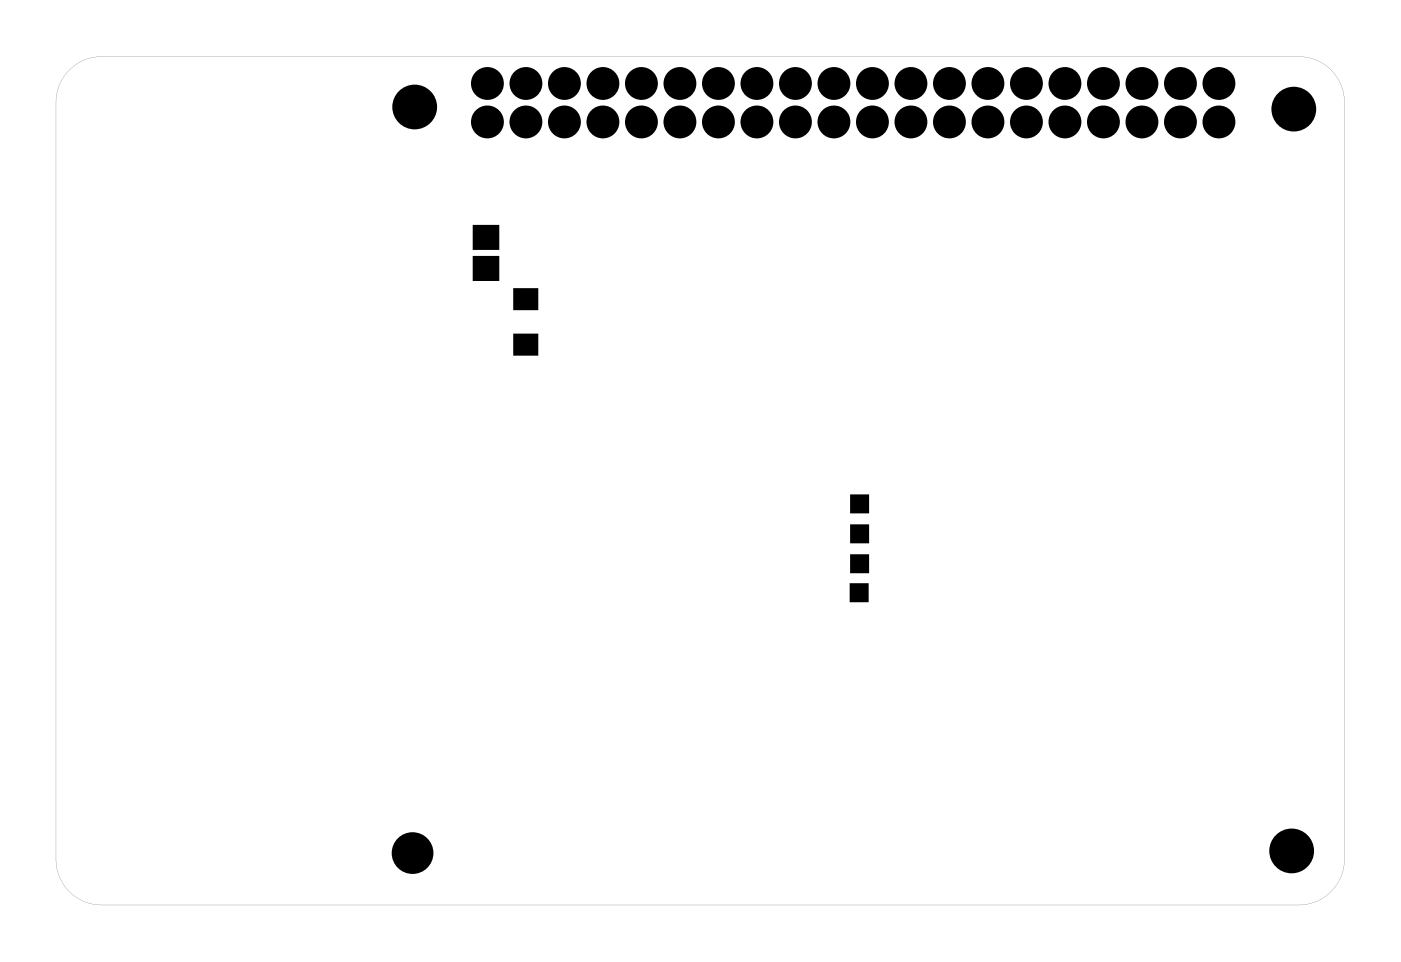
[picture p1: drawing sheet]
<svg xmlns="http://www.w3.org/2000/svg" width="92mm" height="63mm" viewBox="0 0 92 63" stroke-linecap="round" stroke-linejoin="round" font-family="sans-serif">
<g fill="#000">
<path d="M31.3 17h1.5v1.4h-1.5zM31.3 15h1.5v1.4h-1.5zM34 19.1h1.4v1.2h-1.4zM34 22.1h1.4v1.2h-1.4zM56.2 38.6h1v1h-1zM56.2 34.7h1v1h-1zM56.2 32.8h1v1h-1zM56.2 36.7h1v1h-1z"/>
<path d="M4.4 4.9a2.99 2.99 0 0 1 2.3-1.2h79a3 3 0 0 1 3 3v50a3 3 0 0 1-3 3h-79a3 3 0 0 1-3-3v-50a3 3 0 0 1 .7-1.8zM4.4 4.9l-.4 .5-.2 .7-.1 .6v50a3 3 0 0 0 3 3h79a3 3 0 0 0 3-3v-50a3 3 0 0 0-3-3h-79a3 3 0 0 0-2.3 1.2z"/>
</g>
<g fill="#000">
<circle cx="27.4" cy="7.1" r="1.35"/>
<circle cx="32.2" cy="8.1" r=".74"/>
<circle cx="32.2" cy="5.5" r=".74"/>
<circle cx="34.7" cy="8.1" r=".74"/>
<circle cx="34.7" cy="5.5" r=".74"/>
<circle cx="37.2" cy="8.1" r=".74"/>
<circle cx="37.2" cy="5.5" r=".74"/>
<circle cx="39.8" cy="8.1" r=".74"/>
<circle cx="39.8" cy="5.5" r=".74"/>
<circle cx="42.3" cy="8.1" r=".74"/>
<circle cx="42.3" cy="5.5" r=".74"/>
<circle cx="44.9" cy="8.1" r=".74"/>
<circle cx="44.9" cy="5.5" r=".74"/>
<circle cx="47.4" cy="8.1" r=".74"/>
<circle cx="47.4" cy="5.5" r=".74"/>
<circle cx="49.9" cy="8.1" r=".74"/>
<circle cx="49.9" cy="5.5" r=".74"/>
<circle cx="52.5" cy="8.1" r=".74"/>
<circle cx="52.5" cy="5.5" r=".74"/>
<circle cx="55" cy="8.1" r=".74"/>
<circle cx="55" cy="5.5" r=".74"/>
<circle cx="57.6" cy="8.1" r=".74"/>
<circle cx="57.6" cy="5.5" r=".74"/>
<circle cx="60.1" cy="8.1" r=".74"/>
<circle cx="60.1" cy="5.5" r=".74"/>
<circle cx="62.6" cy="8.1" r=".74"/>
<circle cx="62.6" cy="5.5" r=".74"/>
<circle cx="65.2" cy="8.1" r=".74"/>
<circle cx="65.2" cy="5.5" r=".74"/>
<circle cx="67.7" cy="8.1" r=".74"/>
<circle cx="67.7" cy="5.5" r=".74"/>
<circle cx="70.3" cy="8.1" r=".74"/>
<circle cx="70.3" cy="5.5" r=".74"/>
<circle cx="72.8" cy="8.1" r=".74"/>
<circle cx="72.8" cy="5.5" r=".74"/>
<circle cx="75.3" cy="8.1" r=".74"/>
<circle cx="75.3" cy="5.5" r=".74"/>
<circle cx="77.9" cy="8.1" r=".74"/>
<circle cx="77.9" cy="5.5" r=".74"/>
<circle cx="80.4" cy="8.1" r=".74"/>
<circle cx="80.4" cy="5.5" r=".74"/>
<circle cx="85.4" cy="7.2" r="1.35"/>
<circle cx="27.2" cy="56.3" r="1.25"/>
<circle cx="85.2" cy="56.2" r="1.35"/>
</g>
<g fill="none" stroke="#000" stroke-width=".69" stroke-linecap="butt">
<circle cx="32.2" cy="5.5" r=".74"/>
<circle cx="32.2" cy="8.1" r=".74"/>
<circle cx="34.7" cy="5.5" r=".74"/>
<circle cx="34.7" cy="8.1" r=".74"/>
<circle cx="37.2" cy="5.5" r=".74"/>
<circle cx="37.2" cy="8.1" r=".74"/>
<circle cx="39.8" cy="5.5" r=".74"/>
<circle cx="39.8" cy="8.1" r=".74"/>
<circle cx="42.3" cy="5.5" r=".74"/>
<circle cx="42.3" cy="8.1" r=".74"/>
<circle cx="44.9" cy="5.5" r=".74"/>
<circle cx="44.9" cy="8.1" r=".74"/>
<circle cx="47.4" cy="5.5" r=".74"/>
<circle cx="47.4" cy="8.1" r=".74"/>
<circle cx="49.9" cy="5.5" r=".74"/>
<circle cx="49.9" cy="8.1" r=".74"/>
<circle cx="52.5" cy="5.5" r=".74"/>
<circle cx="52.5" cy="8.1" r=".74"/>
<circle cx="55" cy="5.5" r=".74"/>
<circle cx="55" cy="8.1" r=".74"/>
<circle cx="57.6" cy="5.5" r=".74"/>
<circle cx="57.6" cy="8.1" r=".74"/>
<circle cx="60.1" cy="5.5" r=".74"/>
<circle cx="60.1" cy="8.1" r=".74"/>
<circle cx="62.6" cy="5.5" r=".74"/>
<circle cx="62.6" cy="8.1" r=".74"/>
<circle cx="65.2" cy="5.5" r=".74"/>
<circle cx="65.2" cy="8.1" r=".74"/>
<circle cx="67.7" cy="5.5" r=".74"/>
<circle cx="67.7" cy="8.1" r=".74"/>
<circle cx="70.3" cy="5.5" r=".74"/>
<circle cx="70.3" cy="8.1" r=".74"/>
<circle cx="72.8" cy="5.5" r=".74"/>
<circle cx="72.8" cy="8.1" r=".74"/>
<circle cx="75.3" cy="5.5" r=".74"/>
<circle cx="75.3" cy="8.1" r=".74"/>
<circle cx="77.9" cy="5.5" r=".74"/>
<circle cx="77.9" cy="8.1" r=".74"/>
<circle cx="80.4" cy="5.5" r=".74"/>
<circle cx="80.4" cy="8.1" r=".74"/>
</g>
<g fill="none" stroke="#000" stroke-width=".25">
<path d="M31.3 17h1.5v1.4h-1.5zM31.3 15h1.5v1.4h-1.5zM34 19.1h1.4v1.2h-1.4zM34 22.1h1.4v1.2h-1.4zM56.2 38.6h1v1h-1zM56.2 34.7h1v1h-1zM56.2 32.8h1v1h-1zM56.2 36.7h1v1h-1z"/>
<circle cx="27.4" cy="7.1" r="1.35"/>
<circle cx="85.4" cy="7.2" r="1.35"/>
<circle cx="27.2" cy="56.3" r="1.25"/>
<circle cx="85.2" cy="56.2" r="1.35"/>
</g>
</svg>
